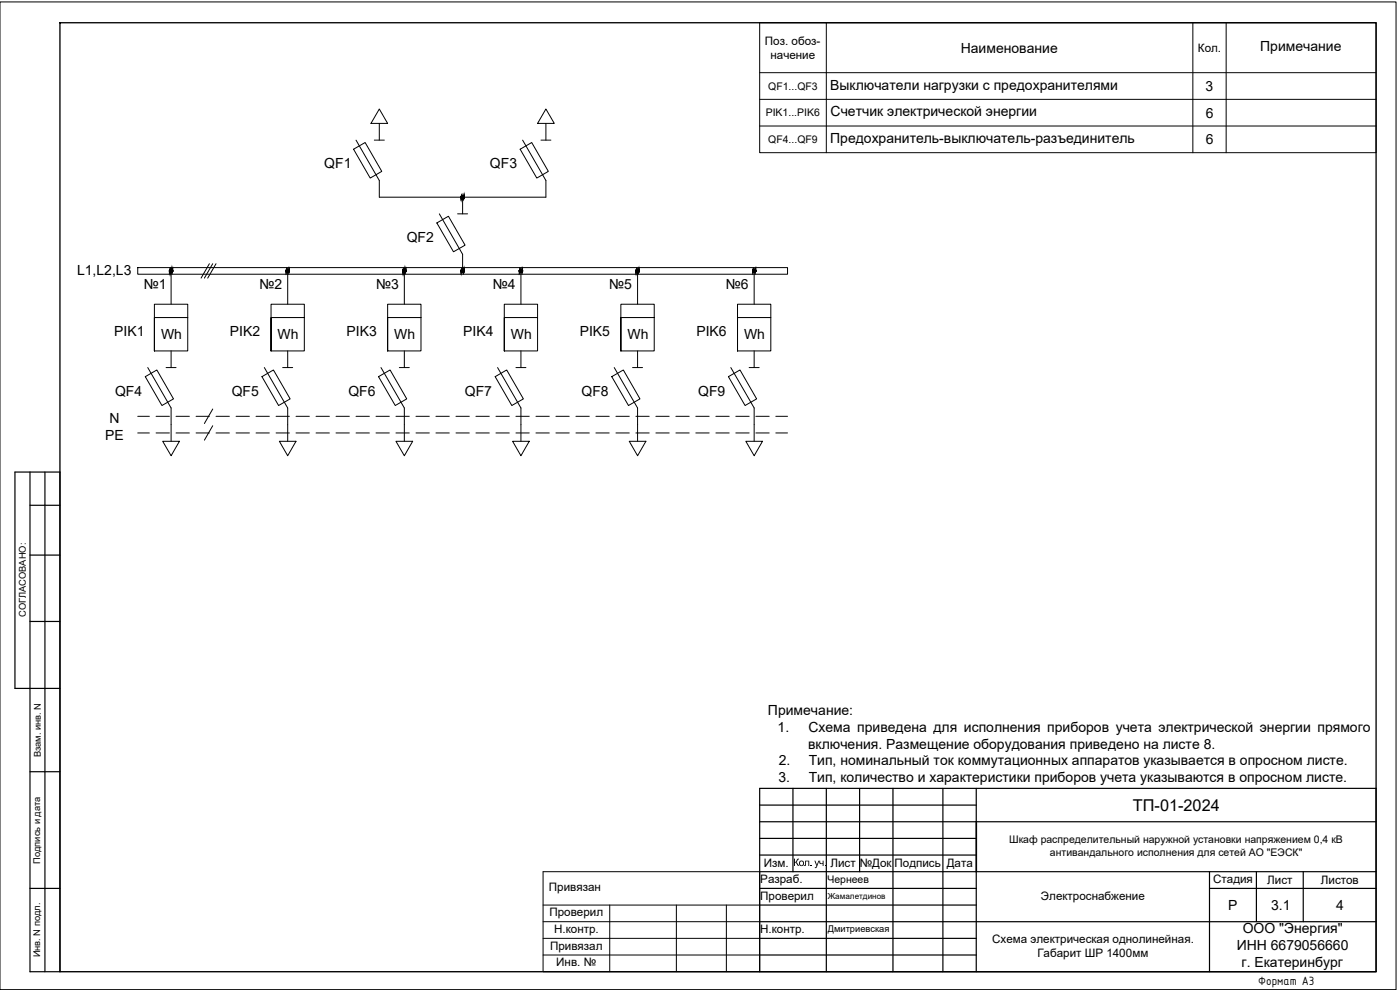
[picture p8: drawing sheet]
<svg xmlns="http://www.w3.org/2000/svg" width="420mm" height="297mm" viewBox="0 0 420 297" stroke-linecap="round" stroke-linejoin="round" font-family="sans-serif">
<defs><g id="words">
<text font-size="4.9" x="340" y="243.3">ТП-01-2024</text>
<g font-size="4.2">
<text x="288.4" y="15.8">Наименование</text>
<text x="378.2" y="15.4">Примечание</text>
<text x="249.2" y="26.9">Выключатели нагрузки с предохранителями</text>
<text x="361.8" y="27.3">3</text>
<text x="249.3" y="34.9">Счетчик электрической энергии</text>
<text x="361.8" y="35.3">6</text>
<text x="249.2" y="42.9">Предохранитель-выключатель-разъединитель</text>
<text x="361.8" y="43.3">6</text>
<text x="97.3" y="50.5">QF1</text>
<text x="147" y="50.5">QF3</text>
<text x="122" y="72.6">QF2</text>
<text x="23.1" y="82.5">L1,L2,L3</text>
<text x="43.2" y="86.8">№1</text>
<text x="77.9" y="86.8">№2</text>
<text x="112.9" y="86.7">№3</text>
<text x="147.9" y="86.8">№4</text>
<text x="182.8" y="86.7">№5</text>
<text x="217.8" y="86.7">№6</text>
<text x="34.3" y="100.8">PIK1</text>
<text x="48.3" y="101.8">Wh</text>
<text x="69" y="100.8">PIK2</text>
<text x="83.3" y="101.8">Wh</text>
<text x="104" y="100.8">PIK3</text>
<text x="118.3" y="101.8">Wh</text>
<text x="139" y="100.8">PIK4</text>
<text x="153.3" y="101.8">Wh</text>
<text x="174" y="100.8">PIK5</text>
<text x="188.3" y="101.8">Wh</text>
<text x="209" y="100.8">PIK6</text>
<text x="223.3" y="101.8">Wh</text>
<text x="34.5" y="118.7">QF4</text>
<text x="69.5" y="118.7">QF5</text>
<text x="104.5" y="118.7">QF6</text>
<text x="139.5" y="118.7">QF7</text>
<text x="174.5" y="118.7">QF8</text>
<text x="209.5" y="118.7">QF9</text>
<text x="31.5" y="131.9">PE</text>
<text x="32.9" y="126.9">N</text>
<text x="230.5" y="214.5">Примечание:</text>
<text x="233.4" y="219.5">1.</text>
<text x="242.6" y="219.5">Схема приведена для исполнения приборов учета электрической энергии прямого</text>
<text x="242.5" y="224.6">включения. Размещение оборудования приведено на листе 8.</text>
<text x="233.7" y="229.6">2.</text>
<text x="242.7" y="229.6">Тип, номинальный ток коммутационных аппаратов указывается в опросном листе.</text>
<text x="233.6" y="234.7">3.</text>
<text x="242.7" y="234.7">Тип, количество и характеристики приборов учета указываются в опросном листе.</text>
<text x="368.6" y="273.1">Р</text>
<text x="381.5" y="273">3.1</text>
<text x="401" y="273.1">4</text>
<text x="373" y="280.1">ООО &quot;Энергия&quot;</text>
<text x="371.2" y="285.1">ИНН 6679056660</text>
<text x="372.6" y="290.2">г. Екатеринбург</text>
</g>
<text font-size="3.9" x="377.6" y="295.5">Формат А3</text>
<g font-size="3.5">
<text x="229.6" y="13.5">Поз. обоз-</text>
<text x="231.2" y="17.7">начение</text>
<text x="359.5" y="15.5">Кол.</text>
<text x="229.3" y="260.3">Изм.</text>
<text x="249.2" y="260.3">Лист</text>
<text x="258" y="260">№Док</text>
<text x="268.5" y="260">Подпись</text>
<text x="284.1" y="260">Дата</text>
<text x="164.7" y="267.4">Привязан</text>
<text x="228.2" y="269.9">Проверил</text>
<text x="228.2" y="265">Разраб.</text>
<text x="312.4" y="270">Электроснабжение</text>
<text x="364.1" y="265.1">Стадия</text>
<text x="380.3" y="265.3">Лист</text>
<text x="396.4" y="265.3">Листов</text>
<text x="164.9" y="275">Проверил</text>
<text x="166.3" y="280">Н.контр.</text>
<text x="228.2" y="280">Н.контр.</text>
<text x="165.1" y="285">Привязал</text>
<text x="297.8" y="282.9">Схема электрическая однолинейная.</text>
<text x="311.3" y="287.1">Габарит ШР 1400мм</text>
<text x="166.9" y="289.8">Инв. №</text>
</g>
<g font-size="3.1">
<text x="230.6" y="26.9">QF1...QF3</text>
<text x="229.8" y="34.9">PIK1...PIK6</text>
<text x="230.6" y="42.9">QF4...QF9</text>
<text x="302.9" y="253.1">Шкаф распределительный наружной установки напряжением 0,4 кВ</text>
<text x="315.1" y="256.8">антивандального исполнения для сетей АО &quot;ЕЭСК&quot;</text>
<text x="238" y="259.8">Кол . уч.</text>
<text x="248.3" y="264.9">Чернеев</text>
</g>
<g font-size="2.8">
<text x="7.7" y="185.2" transform="rotate(-90 7.7 185.2)">СОГЛАСОВАНО:</text>
<text x="12.2" y="227.2" transform="rotate(-90 12.2 227.2)">Взам. инв. N</text>
<text x="12" y="259.2" transform="rotate(-90 12 259.2)">Подпись и дата</text>
<text x="248.4" y="279.8">Дмитриевская</text>
<text x="12" y="287.3" transform="rotate(-90 12 287.3)">Инв. N подл.</text>
</g>
<text font-size="2.4" x="248.4" y="269.8">Жамалетдинов</text>
</g></defs>
<path d="M18 6.8h395v284.8h-395z" fill="none" stroke="#000" stroke-width=".4"/>
<path d="M0 297h419" fill="none" stroke="#000" stroke-width=".3"/>
<path d="M9 141.6v150h9v-150h-13.5v65h13.5M9 151.6h9M13.5 141.6v150M9 166.5h9M9 186.5h9M9 231.5h9M9 266.6h9" fill="none" stroke="#000" stroke-width=".36"/>
<!-- layer: 0 -->
<g fill="none" stroke="#000" stroke-width=".36">
<path d="M228 236.5h185v55.1h-185zM238 236.5v25M248 236.5v55.1M258 236.5v25M268 236.5v55.1M283 236.5v55.1M293 236.5v10.1M228 241.6h65M228 246.6h185M228 251.6h65M228 256.5h65M228 261.5h185"/>
<path d="M228 266.6h65M228 271.6h65M228 276.5h185M293 261.5v30.1M363 266.6h50M363 261.5v30.1M377.1 261.5v15M391.1 261.5v15M228 281.5h65M228 286.5h65"/>
</g>
<path d="M293 246.6v14.9" fill="none" stroke="#000" stroke-width=".51"/>
<g fill="#000" stroke="#000" stroke-width=".3">
<path d="M138.4 59.2v.1zM139.3 59v.2zM50.9 81.3v.2zM51.8 81.1v.2zM85.9 81.3v.2zM86.8 81.1v.2zM120.9 81.3v.2zM121.8 81.1v.2zM138.4 81.3v.2zM139.3 81.1v.2zM155.9 81.3v.2zM156.8 81.1v.2z"/>
<path d="M190.9 81.3v.2zM191.8 81.1v.2zM225.9 81.3v.2zM226.8 81.1v.2z"/>
<path d="M138.4 59l-.1 .2zM138.4 59l-.1 .2z"/>
<path d="M138.4 59.2v.2zM138.4 59.2v.1z"/>
<path d="M138.4 58.9v.3zM138.4 58.9v.3z"/>
<path d="M138.5 59.2v.3zM138.4 59.2v.2z"/>
<path d="M138.5 58.8l-.1 .4zM138.5 58.8l-.1 .4z"/>
<path d="M138.5 59.2v.3zM138.5 59.2v.3z"/>
<path d="M138.5 58.8v.4zM138.5 58.8v.4z"/>
<path d="M138.6 59.2v.4zM138.5 59.2v.3z"/>
<path d="M138.6 58.7l-.1 .5zM138.5 58.8v.4z"/>
<path d="M138.7 59.2v.4zM138.6 59.2v.4z"/>
<path d="M138.7 58.7l-.1 .5zM138.6 58.7v.5z"/>
<path d="M138.7 59.2v.5zM138.7 59.2v.4z"/>
<path d="M138.7 58.7v.5zM138.7 58.7v.5z"/>
<path d="M138.8 59.2l-.1 .5zM138.7 59.2v.5z"/>
<path d="M138.8 58.7l-.1 .5zM138.7 58.7v.5z"/>
<path d="M138.9 59.2l-.1 .5zM138.8 59.2v.5z"/>
<path d="M138.9 58.7l-.1 .5zM138.8 58.7v.5z"/>
<path d="M139 59.2l-.1 .5zM138.9 59.2v.5z"/>
<path d="M139 58.7l-.1 .5zM138.9 58.7v.5z"/>
<path d="M139.1 59.2l-.1 .4zM139 59.2v.4z"/>
<path d="M139.1 58.7l-.1 .5zM139 58.7v.5z"/>
<path d="M139.2 59.2l-.1 .4zM139.1 59.2v.4z"/>
<path d="M139.2 58.8l-.1 .4zM139.1 58.7v.5z"/>
<path d="M139.2 59.2v.3zM139.2 59.2v.3z"/>
<path d="M139.2 58.8v.4zM139.2 58.8v.4z"/>
<path d="M139.3 59.2l-.1 .3zM139.2 59.2v.3z"/>
<path d="M139.3 58.9l-.1 .3zM139.2 58.8v.4z"/>
<path d="M139.3 59.2v.2zM139.3 59.2v.2z"/>
<path d="M139.3 59v.2zM139.3 58.9v.3z"/>
<path d="M139.3 59.2v.1zM139.3 59.2v.1z"/>
<path d="M50.9 81.1l-.1 .2zM50.9 81.1l-.1 .2z"/>
<path d="M50.9 81.3v.2zM50.9 81.3v.2z"/>
<path d="M50.9 81v.3zM50.9 81v.3z"/>
<path d="M50.9 81.3v.3zM50.9 81.3v.2z"/>
<path d="M50.9 81v.3zM50.9 81v.3z"/>
<path d="M51 81.3v.4zM50.9 81.3v.3z"/>
<path d="M51 80.9l-.1 .4zM51 80.9l-.1 .4z"/>
<path d="M51.1 81.3v.4zM51 81.3v.4z"/>
<path d="M51.1 80.8l-.1 .5zM51 80.9v.4z"/>
<path d="M51.2 81.3v.5zM51.1 81.3v.4z"/>
<path d="M51.2 80.8l-.1 .5zM51.1 80.8v.5z"/>
<path d="M51.2 81.3v.5zM51.2 81.3v.5z"/>
<path d="M51.2 80.8v.5zM51.2 80.8v.5z"/>
<path d="M51.4 81.3l-.2 .5zM51.2 81.3v.5z"/>
<path d="M51.4 80.8l-.2 .5zM51.2 80.8v.5z"/>
<path d="M51.4 81.3v.5zM51.4 81.3v.5z"/>
<path d="M51.4 80.8v.5zM51.4 80.8v.5z"/>
<path d="M51.5 81.3l-.1 .5zM51.4 81.3v.5z"/>
<path d="M51.5 80.8l-.1 .5zM51.4 80.8v.5z"/>
<path d="M51.6 81.3l-.1 .5zM51.5 81.3v.5z"/>
<path d="M51.6 80.8l-.1 .5zM51.5 80.8v.5z"/>
<path d="M51.7 81.3l-.1 .4zM51.6 81.3v.4z"/>
<path d="M51.7 80.9l-.1 .4zM51.6 80.8v.5z"/>
<path d="M51.7 81.3v.4zM51.7 81.3v.4z"/>
<path d="M51.7 81v.3zM51.7 80.9v.4z"/>
<path d="M51.8 81.3l-.1 .3zM51.7 81.3v.3z"/>
<path d="M51.8 81l-.1 .3zM51.7 81v.3z"/>
<path d="M51.8 81.3v.2zM51.8 81.3v.2z"/>
<path d="M51.8 81.1v.2zM51.8 81v.3z"/>
<path d="M51.8 81.3v.2zM51.8 81.3v.2z"/>
<path d="M85.9 81.1v.2zM85.9 81.1v.2z"/>
<path d="M85.9 81.3v.2zM85.9 81.3v.2z"/>
<path d="M85.9 81v.3zM85.9 81v.3z"/>
<path d="M86 81.3v.3zM85.9 81.3v.2z"/>
<path d="M86 81l-.1 .3zM86 81l-.1 .3z"/>
<path d="M86 81.3v.4zM86 81.3v.3z"/>
<path d="M86 80.9v.4zM86 80.9v.4z"/>
<path d="M86.1 81.3v.4zM86 81.3v.4z"/>
<path d="M86.1 80.8l-.1 .5zM86.1 80.8l-.1 .5z"/>
<path d="M86.2 81.3v.5zM86.1 81.3v.4z"/>
<path d="M86.2 80.8l-.1 .5zM86.1 80.8v.5z"/>
<path d="M86.3 81.3v.5zM86.2 81.3v.5z"/>
<path d="M86.3 80.8l-.1 .5zM86.2 80.8v.5z"/>
<path d="M86.3 81.3v.5zM86.3 81.3v.5z"/>
<path d="M86.3 80.8v.5zM86.3 80.8v.5z"/>
<path d="M86.4 81.3l-.1 .5zM86.3 81.3v.5z"/>
<path d="M86.4 80.8l-.1 .5zM86.3 80.8v.5z"/>
<path d="M86.5 81.3l-.1 .5zM86.4 81.3v.5z"/>
<path d="M86.5 80.8l-.1 .5zM86.4 80.8v.5z"/>
<path d="M86.6 81.3l-.1 .5zM86.5 81.3v.5z"/>
<path d="M86.6 80.8l-.1 .5zM86.5 80.8v.5z"/>
<path d="M86.7 81.3l-.1 .4zM86.6 81.3v.4z"/>
<path d="M86.7 80.9l-.1 .4zM86.6 80.8v.5z"/>
<path d="M86.7 81.3v.4zM86.7 81.3v.4z"/>
<path d="M86.7 81v.3zM86.7 80.9v.4z"/>
<path d="M86.8 81.3l-.1 .3zM86.7 81.3v.3z"/>
<path d="M86.8 81l-.1 .3zM86.7 81v.3z"/>
<path d="M86.8 81.3v.2zM86.8 81.3v.2z"/>
<path d="M86.8 81.1v.2zM86.8 81v.3z"/>
<path d="M86.8 81.3v.2zM86.8 81.3v.2z"/>
<path d="M120.9 81.1l-.1 .2zM120.9 81.1l-.1 .2z"/>
<path d="M120.9 81.3v.2zM120.9 81.3v.2z"/>
<path d="M120.9 81v.3zM120.9 81v.3z"/>
<path d="M120.9 81.3v.3zM120.9 81.3v.2z"/>
<path d="M120.9 81v.3zM120.9 81v.3z"/>
<path d="M121 81.3v.4zM120.9 81.3v.3z"/>
<path d="M121 80.9l-.1 .4zM120.9 81v.3z"/>
<path d="M121.1 81.3v.4zM121 81.3v.4z"/>
<path d="M121.1 80.8l-.1 .5zM121 80.9v.4z"/>
<path d="M121.2 81.3v.5zM121.1 81.3v.4z"/>
<path d="M121.2 80.8l-.1 .5zM121.1 80.8v.5z"/>
<path d="M121.2 81.3v.5zM121.2 81.3v.5z"/>
<path d="M121.2 80.8v.5zM121.2 80.8v.5z"/>
<path d="M121.3 81.3l-.1 .5zM121.2 81.3v.5z"/>
<path d="M121.3 80.8l-.1 .5zM121.2 80.8v.5z"/>
<path d="M121.4 81.3l-.1 .5zM121.3 81.3v.5z"/>
<path d="M121.4 80.8l-.1 .5zM121.3 80.8v.5z"/>
<path d="M121.5 81.3l-.1 .5zM121.4 81.3v.5z"/>
<path d="M121.5 80.8l-.1 .5zM121.4 80.8v.5z"/>
<path d="M121.6 81.3l-.1 .5zM121.5 81.3v.5z"/>
<path d="M121.6 80.8l-.1 .5zM121.5 80.8v.5z"/>
<path d="M121.7 81.3l-.1 .4zM121.6 81.3v.4z"/>
<path d="M121.7 80.9l-.1 .4zM121.6 80.8v.5z"/>
<path d="M121.7 81.3v.4zM121.7 81.3v.4z"/>
<path d="M121.7 81v.3zM121.7 80.9v.4z"/>
<path d="M121.8 81.3l-.1 .3zM121.7 81.3v.3z"/>
<path d="M121.8 81l-.1 .3zM121.7 81v.3z"/>
<path d="M121.8 81.3v.2zM121.8 81.3v.2z"/>
<path d="M121.8 81.1v.2zM121.8 81v.3z"/>
<path d="M121.8 81.3v.2zM121.8 81.3v.2z"/>
<path d="M138.4 81.1l-.1 .2zM138.4 81.1l-.1 .2z"/>
<path d="M138.4 81.3v.2zM138.4 81.3v.2z"/>
<path d="M138.4 81v.3zM138.4 81v.3z"/>
<path d="M138.5 81.3v.3zM138.4 81.3v.2z"/>
<path d="M138.5 81l-.1 .3zM138.5 81l-.1 .3z"/>
<path d="M138.5 81.3v.4zM138.5 81.3v.3z"/>
<path d="M138.5 80.9v.4zM138.5 80.9v.4z"/>
<path d="M138.6 81.3v.4zM138.5 81.3v.4z"/>
<path d="M138.6 80.8l-.1 .5zM138.5 80.9v.4z"/>
<path d="M138.7 81.3v.5zM138.6 81.3v.4z"/>
<path d="M138.7 80.8l-.1 .5zM138.6 80.8v.5z"/>
<path d="M138.7 81.3v.5zM138.7 81.3v.5z"/>
<path d="M138.7 80.8v.5zM138.7 80.8v.5z"/>
<path d="M138.8 81.3l-.1 .5zM138.7 81.3v.5z"/>
<path d="M138.8 80.8l-.1 .5zM138.7 80.8v.5z"/>
<path d="M138.9 81.3l-.1 .5zM138.8 81.3v.5z"/>
<path d="M138.9 80.8l-.1 .5zM138.8 80.8v.5z"/>
<path d="M139 81.3l-.1 .5zM138.9 81.3v.5z"/>
<path d="M139 80.8l-.1 .5zM138.9 80.8v.5z"/>
<path d="M139.1 81.3l-.1 .5zM139 81.3v.5z"/>
<path d="M139.1 80.8l-.1 .5zM139 80.8v.5z"/>
<path d="M139.2 81.3l-.1 .4zM139.1 81.3v.4z"/>
<path d="M139.2 80.9l-.1 .4zM139.1 80.8v.5z"/>
<path d="M139.2 81.3v.4zM139.2 81.3v.4z"/>
<path d="M139.2 81v.3zM139.2 80.9v.4z"/>
<path d="M139.3 81.3l-.1 .3zM139.2 81.3v.3z"/>
<path d="M139.3 81l-.1 .3zM139.2 81v.3z"/>
<path d="M139.3 81.3v.2zM139.3 81.3v.2z"/>
<path d="M139.3 81.1v.2zM139.3 81v.3z"/>
<path d="M139.3 81.3v.2zM139.3 81.3v.2z"/>
<path d="M155.9 81.1v.2zM155.9 81.1v.2z"/>
<path d="M155.9 81.3v.2zM155.9 81.3v.2z"/>
<path d="M155.9 81v.3zM155.9 81v.3z"/>
<path d="M156 81.3v.3zM155.9 81.3v.2z"/>
<path d="M156 81l-.1 .3zM156 81l-.1 .3z"/>
<path d="M156 81.3v.4zM156 81.3v.3z"/>
<path d="M156 80.9v.4zM156 81v.3z"/>
<path d="M156.1 81.3v.4zM156 81.3v.4z"/>
<path d="M156.1 80.8l-.1 .5zM156.1 80.8l-.1 .5z"/>
<path d="M156.2 81.3v.5zM156.1 81.3v.4z"/>
<path d="M156.2 80.8l-.1 .5zM156.1 80.8v.5z"/>
<path d="M156.3 81.3v.5zM156.2 81.3v.5z"/>
<path d="M156.3 80.8l-.1 .5zM156.2 80.8v.5z"/>
<path d="M156.3 81.3v.5zM156.3 81.3v.5z"/>
<path d="M156.3 80.8v.5zM156.3 80.8v.5z"/>
<path d="M156.4 81.3l-.1 .5zM156.3 81.3v.5z"/>
<path d="M156.4 80.8l-.1 .5zM156.3 80.8v.5z"/>
<path d="M156.5 81.3l-.1 .5zM156.4 81.3v.5z"/>
<path d="M156.5 80.8l-.1 .5zM156.4 80.8v.5z"/>
<path d="M156.6 81.3l-.1 .5zM156.5 81.3v.5z"/>
<path d="M156.6 80.8l-.1 .5zM156.5 80.8v.5z"/>
<path d="M156.7 81.3l-.1 .4zM156.6 81.3v.4z"/>
<path d="M156.7 80.9l-.1 .4zM156.6 80.8v.5z"/>
<path d="M156.7 81.3v.4zM156.7 81.3v.4z"/>
<path d="M156.7 81v.3zM156.7 80.9v.4z"/>
<path d="M156.8 81.3l-.1 .3zM156.7 81.3v.3z"/>
<path d="M156.8 81l-.1 .3zM156.7 81v.3z"/>
<path d="M156.8 81.3v.2zM156.8 81.3v.2z"/>
<path d="M156.8 81.1v.2zM156.8 81v.3z"/>
<path d="M156.8 81.3v.2zM156.8 81.3v.2z"/>
<path d="M190.9 81.1l-.1 .2zM190.9 81.1l-.1 .2z"/>
<path d="M190.9 81.3v.2zM190.9 81.3v.2z"/>
<path d="M190.9 81v.3zM190.9 81v.3z"/>
<path d="M191 81.3v.3zM190.9 81.3v.2z"/>
<path d="M191 81l-.1 .3zM191 81l-.1 .3z"/>
<path d="M191 81.3v.4zM191 81.3v.3z"/>
<path d="M191 80.9v.4zM191 80.9v.4z"/>
<path d="M191.1 81.3v.4zM191 81.3v.4z"/>
<path d="M191.1 80.8l-.1 .5zM191 80.9v.4z"/>
<path d="M191.2 81.3v.5zM191.1 81.3v.4z"/>
<path d="M191.2 80.8l-.1 .5zM191.1 80.8v.5z"/>
<path d="M191.3 81.3v.5zM191.2 81.3v.5z"/>
<path d="M191.3 80.8l-.1 .5zM191.2 80.8v.5z"/>
<path d="M191.3 81.3v.5zM191.3 81.3v.5z"/>
<path d="M191.3 80.8v.5zM191.3 80.8v.5z"/>
<path d="M191.4 81.3l-.1 .5zM191.3 81.3v.5z"/>
<path d="M191.4 80.8l-.1 .5zM191.3 80.8v.5z"/>
<path d="M191.5 81.3l-.1 .5zM191.4 81.3v.5z"/>
<path d="M191.5 80.8l-.1 .5zM191.4 80.8v.5z"/>
<path d="M191.6 81.3l-.1 .5zM191.5 81.3v.5z"/>
<path d="M191.6 80.8l-.1 .5zM191.5 80.8v.5z"/>
<path d="M191.7 81.3l-.1 .4zM191.6 81.3v.4z"/>
<path d="M191.7 80.9l-.1 .4zM191.6 80.8v.5z"/>
<path d="M191.7 81.3v.4zM191.7 81.3v.4z"/>
<path d="M191.7 81v.3zM191.7 80.9v.4z"/>
<path d="M191.8 81.3l-.1 .3zM191.7 81.3v.3z"/>
<path d="M191.8 81l-.1 .3zM191.7 81v.3z"/>
<path d="M191.8 81.3v.2zM191.8 81.3v.2z"/>
<path d="M191.8 81.1v.2zM191.8 81v.3z"/>
<path d="M191.8 81.3v.2zM191.8 81.3v.2z"/>
<path d="M225.9 81.1l-.1 .2zM225.9 81.1l-.1 .2z"/>
<path d="M225.9 81.3v.2zM225.9 81.3v.2z"/>
<path d="M225.9 81v.3zM225.9 81v.3z"/>
<path d="M226 81.3v.3zM225.9 81.3v.2z"/>
<path d="M226 81l-.1 .3zM226 81l-.1 .3z"/>
<path d="M226 81.3v.4zM226 81.3v.3z"/>
<path d="M226 80.9v.4zM226 80.9v.4z"/>
<path d="M226.1 81.3v.4zM226 81.3v.4z"/>
<path d="M226.1 80.8l-.1 .5zM226.1 80.8l-.1 .5z"/>
<path d="M226.2 81.3v.5zM226.1 81.3v.4z"/>
<path d="M226.2 80.8l-.1 .5zM226.1 80.8v.5z"/>
<path d="M226.3 81.3v.5zM226.2 81.3v.5z"/>
<path d="M226.3 80.8l-.1 .5zM226.2 80.8v.5z"/>
<path d="M226.3 81.3v.5zM226.3 81.3v.5z"/>
<path d="M226.3 80.8v.5zM226.3 80.8v.5z"/>
<path d="M226.4 81.3l-.1 .5zM226.3 81.3v.5z"/>
<path d="M226.4 80.8l-.1 .5zM226.3 80.8v.5z"/>
<path d="M226.5 81.3l-.1 .5zM226.4 81.3v.5z"/>
<path d="M226.5 80.8l-.1 .5zM226.4 80.8v.5z"/>
<path d="M226.6 81.3l-.1 .5zM226.5 81.3v.5z"/>
<path d="M226.6 80.8l-.1 .5zM226.5 80.8v.5z"/>
<path d="M226.7 81.3l-.1 .4zM226.6 81.3v.4z"/>
<path d="M226.7 80.9l-.1 .4zM226.6 80.8v.5z"/>
<path d="M226.7 81.3v.4zM226.7 81.3v.4z"/>
<path d="M226.7 81v.3zM226.7 80.9v.4z"/>
<path d="M226.8 81.3l-.1 .3zM226.7 81.3v.3z"/>
<path d="M226.8 81l-.1 .3zM226.7 81v.3z"/>
<path d="M226.8 81.3v.2zM226.8 81.3v.2z"/>
<path d="M226.8 81.1v.2zM226.8 81v.3z"/>
<path d="M226.8 81.3v.2zM226.8 81.3v.2z"/>
</g>
<g fill="none" stroke="#000" stroke-width=".3">
<path d="M163 261.5h65v30.1h-65zM163 271.6h65M163 276.5h65M183 271.6v20M203 271.6v20M218 271.6v20M163 281.5h65M163 286.5h65"/>
<circle cx="138.8" cy="59.2" r=".5"/>
<circle cx="51.4" cy="81.3" r=".5"/>
<circle cx="86.3" cy="81.3" r=".5"/>
<circle cx="121.4" cy="81.3" r=".5"/>
<circle cx="138.8" cy="81.3" r=".5"/>
<circle cx="156.3" cy="81.3" r=".5"/>
<circle cx="191.4" cy="81.3" r=".5"/>
<circle cx="226.3" cy="81.3" r=".5"/>
</g>
<!-- layer: 0 -->
<g fill="none" stroke="#000" stroke-width=".3">
<path d="M0 .6h419v296.4h-419zM228 6.8h185v39h-185zM248 6.8v39M358 6.8v39M368 6.8v39M113.8 32.7l2.5 4.3h-5zM113.8 37v5M163.8 32.7l2.5 4.3h-5zM163.8 37v5M228 21.8h185M228 29.8h185M228 37.8h185"/>
<path d="M106.1 44.8l3.5-2 5 8.6-3.5 2zM106.8 42l7 12.2v5h50v-5l-7-12.2M112.3 42h3M138.8 59.2v5M156.1 44.8l3.5-2 5 8.6-3.5 2zM162.3 42h3M62.8 79.1l-2.5 4.3M63.8 79.1l-2.5 4.3M64.8 79.1l-2.5 4.3M131.1 66.9l3.5-2 5 8.7-3.5 2zM131.8 64.2l7 12.1v5M137.3 64.2h3"/>
<path d="M41.3 80.3h195v2h-195zM51.4 81.3v10M56.3 95.3v-4h-10v14v-10h10v10h-10M86.3 81.3v10M91.3 95.3v-4h-10v14v-10h10v10h-10M121.3 81.3v10M126.3 95.3v-4h-10v14v-10h10v10h-10M156.3 81.3v10M161.3 95.3v-4h-10v14v-10h10v10h-10M191.3 81.3v10M196.3 95.3v-4h-10v14v-10h10v10h-10M226.3 81.3v10"/>
<path d="M231.3 95.3v-4h-10v14v-10h10v10h-10M43.6 113l3.5-2 5 8.7-3.5 2zM44.3 110.3l7.1 12.1v10M49.8 110.3h3M51.4 105.3v5M78.6 113l3.5-2 5 8.7-3.5 2zM79.3 110.3l7 12.1v10M84.8 110.3h3M86.3 105.3v5M113.6 113l3.5-2 5 8.7-3.5 2zM114.3 110.3l7 12.1v10M119.8 110.3h3"/>
<path d="M121.3 105.3v5M148.6 113l3.5-2 5 8.7-3.5 2zM149.3 110.3l7 12.1v10M154.8 110.3h3M156.3 105.3v5M183.6 113l3.5-2 5 8.7-3.5 2zM184.3 110.3l7 12.1v10M189.8 110.3h3M191.3 105.3v5M218.6 113l3.5-2 5 8.7-3.5 2zM219.3 110.3l7 12.1v10M224.8 110.3h3"/>
<path d="M226.3 105.3v5M41.3 124.9h3.5M41.3 129.9h3.5M46.8 124.9h4M46.8 129.9h4M48.8 132.4h5l-2.4 4.3zM52.8 124.9h4M52.8 129.9h4M58.8 124.9h4M58.8 129.9h4M63.8 122.7l-2.5 4.4M63.8 127.7l-2.5 4.4"/>
<path d="M64.8 124.9h4M64.8 129.9h4M70.8 124.9h4M70.8 129.9h4M76.8 124.9h4M76.8 129.9h4M82.8 124.9h4M82.8 129.9h4M83.8 132.4h5l-2.5 4.3zM88.8 124.9h4M88.8 129.9h4M94.8 124.9h4"/>
<path d="M94.8 129.9h4M100.8 124.9h4M100.8 129.9h4M106.8 124.9h4M106.8 129.9h4M112.8 124.9h4M112.8 129.9h4M118.8 132.4h5l-2.5 4.3zM118.8 124.9h4M118.8 129.9h4M124.8 124.9h4M124.8 129.9h4"/>
<path d="M130.8 124.9h4M130.8 129.9h4M136.8 124.9h4M136.8 129.9h4M142.8 124.9h4M142.8 129.9h4M148.8 124.9h4M148.8 129.9h4M153.8 132.4h5l-2.5 4.3zM154.8 124.9h4M154.8 129.9h4M160.8 124.9h4"/>
<path d="M160.8 129.9h4M166.8 124.9h4M166.8 129.9h4M172.8 124.9h4M172.8 129.9h4M178.8 124.9h4M178.8 129.9h4M184.8 124.9h4M184.8 129.9h4M188.8 132.4h5l-2.5 4.3zM190.8 124.9h4M190.8 129.9h4"/>
<path d="M196.8 124.9h4M196.8 129.9h4M202.8 124.9h4M202.8 129.9h4M208.8 124.9h4M208.8 129.9h4M214.8 124.9h4M214.8 129.9h4M220.8 124.9h4M220.8 129.9h4M223.8 132.4h5l-2.5 4.3zM226.8 124.9h4"/>
<path d="M226.8 129.9h4M232.8 124.9h3.5M232.8 129.9h3.5"/>
</g>
<use href="#words"/>
</svg>
